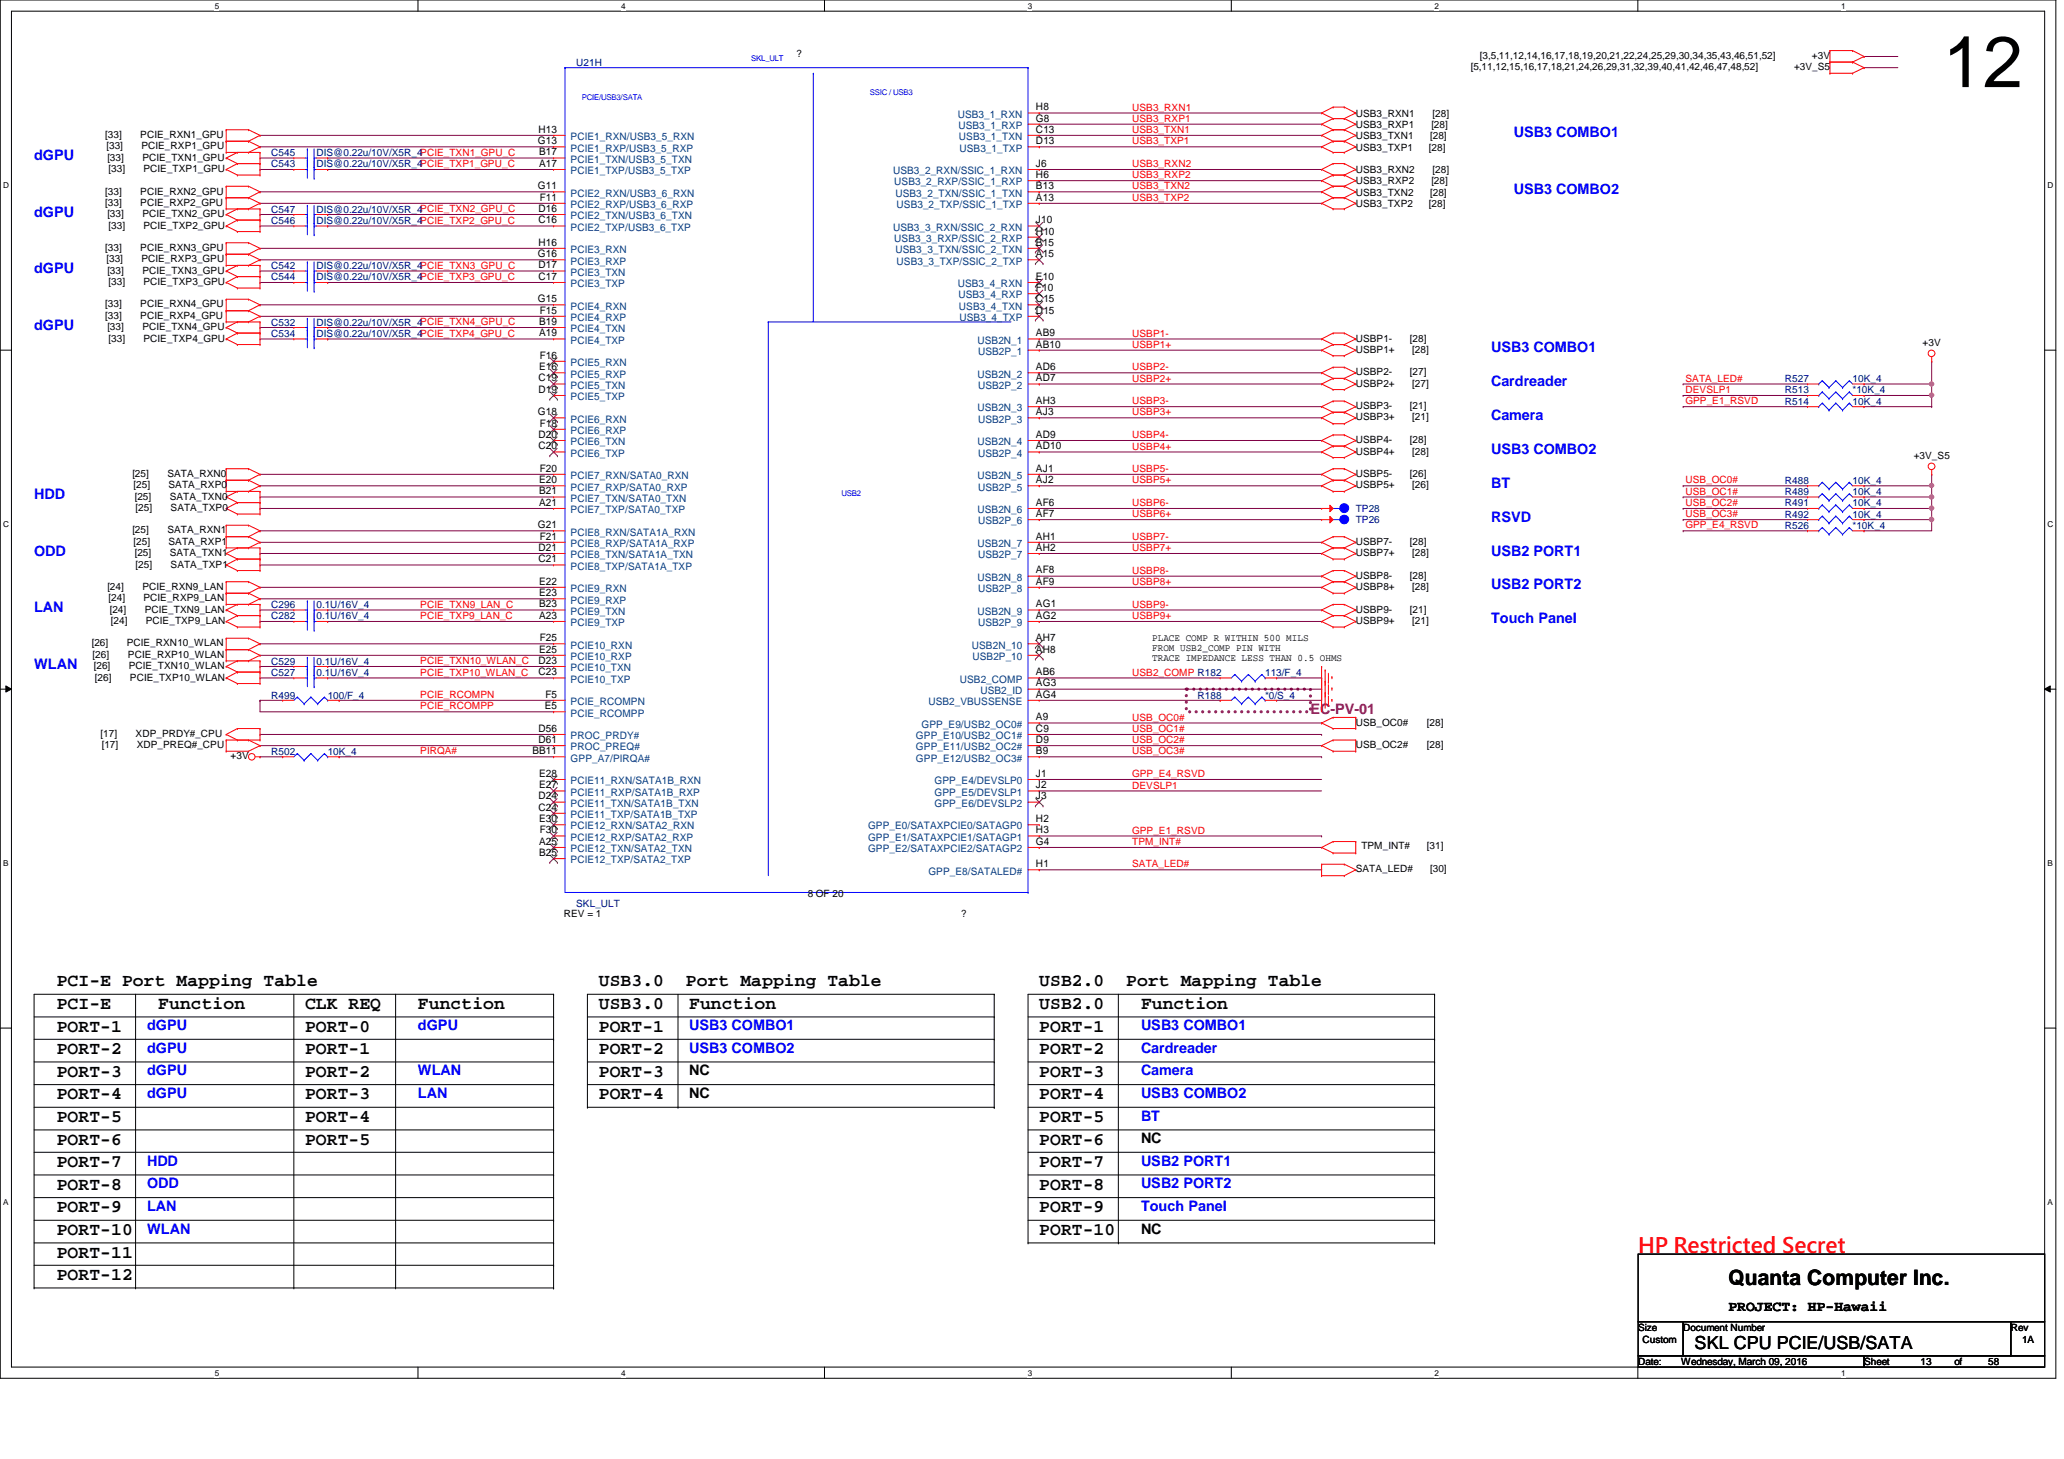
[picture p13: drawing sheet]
<svg xmlns="http://www.w3.org/2000/svg" width="297mm" height="210mm" viewBox="0 0 297 210" stroke-linecap="round" stroke-linejoin="round" font-family="sans-serif">
<defs><g id="words">
<text font-size="10.4" x="279.6" y="12.5">12</text>
<text font-size="3" fill="#f00" x="235.8" y="180.2">HP Restricted Secret</text>
<text font-size="3" x="248.7" y="184.9">Quanta Computer Inc.</text>
<g font-size="2.6">
<text x="8.2" y="141.9">PCI-E Port Mapping Table</text>
<text x="86.2" y="141.9">USB3.0</text>
<text x="98.7" y="141.9">Port Mapping Table</text>
<text x="149.6" y="141.9">USB2.0</text>
<text x="162.1" y="141.9">Port Mapping Table</text>
<text x="8.2" y="145.2">PCI-E</text>
<text x="8.2" y="148.4">PORT-1</text>
<text x="22.8" y="145.2">Function</text>
<text x="43.9" y="145.2">CLK REQ</text>
<text x="43.9" y="148.4">PORT-0</text>
<text x="60.2" y="145.2">Function</text>
<text x="86.2" y="145.2">USB3.0</text>
<text x="86.2" y="148.4">PORT-1</text>
<text x="99.2" y="145.2">Function</text>
<text x="149.6" y="145.2">USB2.0</text>
<text x="149.6" y="148.4">PORT-1</text>
<text x="164.2" y="145.2">Function</text>
<text x="8.2" y="151.6">PORT-2</text>
<text x="8.2" y="154.9">PORT-3</text>
<text x="43.9" y="151.6">PORT-1</text>
<text x="43.9" y="154.9">PORT-2</text>
<text x="86.2" y="151.6">PORT-2</text>
<text x="86.2" y="154.9">PORT-3</text>
<text x="149.6" y="151.6">PORT-2</text>
<text x="149.6" y="154.9">PORT-3</text>
<text x="8.2" y="158.2">PORT-4</text>
<text x="8.2" y="161.4">PORT-5</text>
<text x="43.9" y="158.2">PORT-3</text>
<text x="43.9" y="161.4">PORT-4</text>
<text x="86.2" y="158.2">PORT-4</text>
<text x="149.6" y="158.2">PORT-4</text>
<text x="149.6" y="161.4">PORT-5</text>
<text x="8.2" y="164.7">PORT-6</text>
<text x="8.2" y="167.9">PORT-7</text>
<text x="43.9" y="164.7">PORT-5</text>
<text x="149.6" y="164.7">PORT-6</text>
<text x="149.6" y="167.9">PORT-7</text>
<text x="8.2" y="171.2">PORT-8</text>
<text x="149.6" y="171.2">PORT-8</text>
<text x="8.2" y="174.4">PORT-9</text>
<text x="8.2" y="177.7">PORT-10</text>
<text x="149.6" y="174.4">PORT-9</text>
<text x="149.6" y="177.7">PORT-10</text>
<text x="8.2" y="180.9">PORT-11</text>
<text x="8.2" y="184.1">PORT-12</text>
<text x="243.9" y="194.1">SKL CPU PCIE/USB/SATA</text>
</g>
<g font-size="2.1" fill="#00f">
<text x="4.9" y="23">dGPU</text>
<text x="217.8" y="19.8">USB3 COMBO1</text>
<text x="217.8" y="27.9">USB3 COMBO2</text>
<text x="4.9" y="31.2">dGPU</text>
<text x="4.9" y="39.3">dGPU</text>
<text x="4.9" y="47.4">dGPU</text>
<text x="214.6" y="50.7">USB3 COMBO1</text>
<text x="214.6" y="55.5">Cardreader</text>
<text x="214.6" y="60.4">Camera</text>
<text x="214.6" y="65.3">USB3 COMBO2</text>
<text x="4.9" y="71.8">HDD</text>
<text x="214.6" y="70.1">BT</text>
<text x="214.6" y="75.1">RSVD</text>
<text x="4.9" y="79.9">ODD</text>
<text x="214.6" y="79.9">USB2 PORT1</text>
<text x="4.9" y="88.1">LAN</text>
<text x="214.6" y="89.7">Touch Panel</text>
<text x="214.6" y="84.8">USB2 PORT2</text>
<text x="4.9" y="96.2">WLAN</text>
<text x="21.2" y="148.2">dGPU</text>
<text x="60.2" y="148.2">dGPU</text>
<text x="99.2" y="148.2">USB3 COMBO1</text>
<text x="164.2" y="148.2">USB3 COMBO1</text>
<text x="21.2" y="151.4">dGPU</text>
<text x="21.2" y="154.7">dGPU</text>
<text x="60.2" y="154.7">WLAN</text>
<text x="99.2" y="151.4">USB3 COMBO2</text>
<text x="164.2" y="154.7">Camera</text>
<text x="164.2" y="151.4">Cardreader</text>
<text x="21.2" y="157.9">dGPU</text>
<text x="60.2" y="157.9">LAN</text>
<text x="164.2" y="157.9">USB3 COMBO2</text>
<text x="164.2" y="161.2">BT</text>
<text x="21.2" y="167.7">HDD</text>
<text x="164.2" y="167.7">USB2 PORT1</text>
<text x="21.2" y="170.9">ODD</text>
<text x="164.2" y="170.9">USB2 PORT2</text>
<text x="21.2" y="174.2">LAN</text>
<text x="21.2" y="177.5">WLAN</text>
<text x="164.2" y="174.2">Touch Panel</text>
</g>
<text font-size="2.1" fill="#800080" x="188.6" y="102.7">EC-PV-01</text>
<g font-size="2.1">
<text x="99.2" y="154.7">NC</text>
<text x="99.2" y="157.9">NC</text>
<text x="164.2" y="164.5">NC</text>
<text x="164.2" y="177.5">NC</text>
<text x="248.7" y="188.6">PROJECT: HP-Hawaii</text>
</g>
<g font-size="1.5" fill="#004080">
<text x="137.8" y="16.9">USB3_1_RXN</text>
<text x="82.1" y="20.2">PCIE1_RXN/USB3_5_RXN</text>
<text x="82.1" y="21.8">PCIE1_RXP/USB3_5_RXP</text>
<text x="82.1" y="23.4">PCIE1_TXN/USB3_5_TXN</text>
<text x="137.9" y="18.5">USB3_1_RXP</text>
<text x="138" y="20.2">USB3_1_TXN</text>
<text x="138.1" y="21.8">USB3_1_TXP</text>
<text x="82.1" y="25.1">PCIE1_TXP/USB3_5_TXP</text>
<text x="82.1" y="28.3">PCIE2_RXN/USB3_6_RXN</text>
<text x="82.1" y="29.9">PCIE2_RXP/USB3_6_RXP</text>
<text x="128.5" y="25.1">USB3_2_RXN/SSIC_1_RXN</text>
<text x="128.7" y="26.7">USB3_2_RXP/SSIC_1_RXP</text>
<text x="128.9" y="28.3">USB3_2_TXN/SSIC_1_TXN</text>
<text x="129" y="29.9">USB3_2_TXP/SSIC_1_TXP</text>
<text x="82.1" y="31.5">PCIE2_TXN/USB3_6_TXN</text>
<text x="82.1" y="33.2">PCIE2_TXP/USB3_6_TXP</text>
<text x="128.5" y="33.2">USB3_3_RXN/SSIC_2_RXN</text>
<text x="128.7" y="34.8">USB3_3_RXP/SSIC_2_RXP</text>
<text x="82.1" y="36.4">PCIE3_RXN</text>
<text x="82.1" y="38.1">PCIE3_RXP</text>
<text x="82.1" y="39.7">PCIE3_TXN</text>
<text x="82.1" y="41.3">PCIE3_TXP</text>
<text x="128.9" y="36.4">USB3_3_TXN/SSIC_2_TXN</text>
<text x="129" y="38.1">USB3_3_TXP/SSIC_2_TXP</text>
<text x="137.8" y="41.3">USB3_4_RXN</text>
<text x="82.1" y="44.5">PCIE4_RXN</text>
<text x="82.1" y="46.2">PCIE4_RXP</text>
<text x="82.1" y="47.8">PCIE4_TXN</text>
<text x="137.9" y="42.9">USB3_4_RXP</text>
<text x="138" y="44.5">USB3_4_TXN</text>
<text x="138.1" y="46.2">USB3_4_TXP</text>
<text x="82.1" y="49.4">PCIE4_TXP</text>
<text x="82.1" y="52.7">PCIE5_RXN</text>
<text x="140.7" y="49.4">USB2N_1</text>
<text x="140.8" y="51.1">USB2P_1</text>
<text x="82.1" y="54.3">PCIE5_RXP</text>
<text x="82.1" y="55.9">PCIE5_TXN</text>
<text x="82.1" y="57.6">PCIE5_TXP</text>
<text x="140.7" y="54.3">USB2N_2</text>
<text x="140.7" y="59.2">USB2N_3</text>
<text x="140.8" y="55.9">USB2P_2</text>
<text x="82.1" y="60.8">PCIE6_RXN</text>
<text x="82.1" y="62.4">PCIE6_RXP</text>
<text x="82.1" y="64.1">PCIE6_TXN</text>
<text x="82.1" y="65.7">PCIE6_TXP</text>
<text x="140.7" y="64.1">USB2N_4</text>
<text x="140.8" y="60.8">USB2P_3</text>
<text x="140.8" y="65.7">USB2P_4</text>
<text x="82.1" y="68.9">PCIE7_RXN/SATA0_RXN</text>
<text x="82.1" y="70.6">PCIE7_RXP/SATA0_RXP</text>
<text x="140.7" y="68.9">USB2N_5</text>
<text x="140.8" y="70.6">USB2P_5</text>
<text x="82.1" y="72.2">PCIE7_TXN/SATA0_TXN</text>
<text x="82.1" y="73.8">PCIE7_TXP/SATA0_TXP</text>
<text x="82.1" y="77">PCIE8_RXN/SATA1A_RXN</text>
<text x="140.7" y="73.8">USB2N_6</text>
<text x="140.8" y="75.4">USB2P_6</text>
<text x="82.1" y="78.7">PCIE8_RXP/SATA1A_RXP</text>
<text x="82.1" y="80.3">PCIE8_TXN/SATA1A_TXN</text>
<text x="82.1" y="82">PCIE8_TXP/SATA1A_TXP</text>
<text x="140.7" y="78.7">USB2N_7</text>
<text x="140.7" y="83.6">USB2N_8</text>
<text x="140.8" y="80.3">USB2P_7</text>
<text x="82.1" y="85.2">PCIE9_RXN</text>
<text x="82.1" y="86.8">PCIE9_RXP</text>
<text x="82.1" y="88.4">PCIE9_TXN</text>
<text x="140.7" y="88.4">USB2N_9</text>
<text x="140.8" y="85.2">USB2P_8</text>
<text x="82.1" y="90.1">PCIE9_TXP</text>
<text x="82.1" y="93.3">PCIE10_RXN</text>
<text x="82.1" y="95">PCIE10_RXP</text>
<text x="139.9" y="93.3">USB2N_10</text>
<text x="140" y="95">USB2P_10</text>
<text x="140.8" y="90.1">USB2P_9</text>
<text x="82.1" y="96.6">PCIE10_TXN</text>
<text x="82.1" y="98.2">PCIE10_TXP</text>
<text x="82.1" y="101.4">PCIE_RCOMPN</text>
<text x="133.6" y="101.4">USB2_VBUSSENSE</text>
<text x="138.1" y="98.2">USB2_COMP</text>
<text x="141.1" y="99.8">USB2_ID</text>
<text x="82.1" y="103.1">PCIE_RCOMPP</text>
<text x="82.1" y="106.3">PROC_PRDY#</text>
<text x="82.1" y="107.9">PROC_PREQ#</text>
<text x="131.8" y="106.3">GPP_E10/USB2_OC1#</text>
<text x="131.8" y="107.9">GPP_E11/USB2_OC2#</text>
<text x="132.6" y="104.7">GPP_E9/USB2_OC0#</text>
<text x="82.1" y="109.6">GPP_A7/PIRQA#</text>
<text x="82.1" y="112.8">PCIE11_RXN/SATA1B_RXN</text>
<text x="131.8" y="109.6">GPP_E12/USB2_OC3#</text>
<text x="134.5" y="112.8">GPP_E4/DEVSLP0</text>
<text x="82.1" y="114.5">PCIE11_RXP/SATA1B_RXP</text>
<text x="82.1" y="116.1">PCIE11_TXN/SATA1B_TXN</text>
<text x="82.1" y="117.7">PCIE11_TXP/SATA1B_TXP</text>
<text x="82.1" y="119.3">PCIE12_RXN/SATA2_RXN</text>
<text x="124.9" y="119.3">GPP_E0/SATAXPCIE0/SATAGP0</text>
<text x="134.5" y="114.5">GPP_E5/DEVSLP1</text>
<text x="134.5" y="116.1">GPP_E6/DEVSLP2</text>
<text x="82.1" y="120.9">PCIE12_RXP/SATA2_RXP</text>
<text x="82.1" y="122.6">PCIE12_TXN/SATA2_TXN</text>
<text x="82.1" y="124.2">PCIE12_TXP/SATA2_TXP</text>
<text x="124.9" y="120.9">GPP_E1/SATAXPCIE1/SATAGP1</text>
<text x="124.9" y="122.6">GPP_E2/SATAXPCIE2/SATAGP2</text>
<text x="133.6" y="125.8">GPP_E8/SATALED#</text>
</g>
<g font-size="1.5">
<text x="149.1" y="15.9">H8</text>
<text x="149.1" y="17.5">G8</text>
<text x="77.4" y="20.7">G13</text>
<text x="77.5" y="19.1">H13</text>
<text x="77.6" y="22.4">B17</text>
<text x="149.1" y="19.1">C13</text>
<text x="149.1" y="20.7">D13</text>
<text x="77.4" y="27.2">G11</text>
<text x="77.6" y="24">A17</text>
<text x="77.7" y="28.9">F11</text>
<text x="149.1" y="24">J6</text>
<text x="149.1" y="25.6">H6</text>
<text x="149.1" y="27.2">B13</text>
<text x="149.1" y="28.9">A13</text>
<text x="77.5" y="30.5">D16</text>
<text x="77.5" y="32.1">C16</text>
<text x="77.5" y="35.3">H16</text>
<text x="149.1" y="32.1">J10</text>
<text x="149.1" y="33.7">H10</text>
<text x="149.1" y="35.3">B15</text>
<text x="77.4" y="37">G16</text>
<text x="77.5" y="38.6">D17</text>
<text x="77.5" y="40.3">C17</text>
<text x="149.1" y="37">A15</text>
<text x="149.1" y="40.3">E10</text>
<text x="149.1" y="41.9">F10</text>
<text x="77.4" y="43.5">G15</text>
<text x="77.6" y="46.7">B19</text>
<text x="77.7" y="45.1">F15</text>
<text x="149.1" y="43.5">C15</text>
<text x="149.1" y="45.1">D15</text>
<text x="77.6" y="48.4">A19</text>
<text x="77.6" y="53.3">E16</text>
<text x="77.7" y="51.6">F16</text>
<text x="149.1" y="48.4">AB9</text>
<text x="149.1" y="50">AB10</text>
<text x="149.1" y="53.3">AD6</text>
<text x="77.4" y="59.7">G18</text>
<text x="77.5" y="54.9">C19</text>
<text x="77.5" y="56.5">D19</text>
<text x="149.1" y="54.9">AD7</text>
<text x="149.1" y="58.1">AH3</text>
<text x="149.1" y="59.7">AJ3</text>
<text x="77.5" y="63">D20</text>
<text x="77.5" y="64.6">C20</text>
<text x="77.7" y="61.4">F18</text>
<text x="149.1" y="63">AD9</text>
<text x="149.1" y="64.6">AD10</text>
<text x="77.6" y="69.5">E20</text>
<text x="77.6" y="71.1">B21</text>
<text x="77.7" y="67.9">F20</text>
<text x="149.1" y="67.9">AJ1</text>
<text x="149.1" y="69.5">AJ2</text>
<text x="77.4" y="76">G21</text>
<text x="77.6" y="72.8">A21</text>
<text x="77.7" y="77.6">F21</text>
<text x="149.1" y="72.8">AF6</text>
<text x="149.1" y="74.4">AF7</text>
<text x="149.1" y="77.6">AH1</text>
<text x="77.5" y="79.2">D21</text>
<text x="77.5" y="80.9">C21</text>
<text x="149.1" y="79.2">AH2</text>
<text x="149.1" y="82.5">AF8</text>
<text x="77.6" y="84.1">E22</text>
<text x="77.6" y="85.8">E23</text>
<text x="77.6" y="87.4">B23</text>
<text x="77.6" y="89">A23</text>
<text x="149.1" y="84.1">AF9</text>
<text x="149.1" y="87.4">AG1</text>
<text x="149.1" y="89">AG2</text>
<text x="77.5" y="95.5">D23</text>
<text x="77.6" y="93.9">E25</text>
<text x="77.7" y="92.2">F25</text>
<text x="149.1" y="92.2">AH7</text>
<text x="149.1" y="93.9">AH8</text>
<text x="77.5" y="97.2">C23</text>
<text x="78.5" y="100.4">F5</text>
<text x="149.1" y="97.2">AB6</text>
<text x="149.1" y="98.8">AG3</text>
<text x="149.1" y="100.4">AG4</text>
<text x="77.5" y="105.3">D56</text>
<text x="77.5" y="106.9">D61</text>
<text x="78.4" y="102">E5</text>
<text x="149.1" y="103.6">A9</text>
<text x="149.1" y="105.3">C9</text>
<text x="149.1" y="106.9">D9</text>
<text x="76.6" y="108.5">BB11</text>
<text x="77.6" y="111.8">E28</text>
<text x="77.6" y="113.4">E27</text>
<text x="149.1" y="108.5">B9</text>
<text x="149.1" y="111.8">J1</text>
<text x="149.1" y="113.4">J2</text>
<text x="77.5" y="115">D24</text>
<text x="77.5" y="116.6">C24</text>
<text x="77.6" y="118.3">E30</text>
<text x="77.7" y="119.9">F30</text>
<text x="149.1" y="115">J3</text>
<text x="149.1" y="118.3">H2</text>
<text x="149.1" y="119.9">H3</text>
<text x="77.6" y="121.5">A25</text>
<text x="77.6" y="123.1">B25</text>
<text x="149.1" y="121.5">G4</text>
<text x="149.1" y="124.8">H1</text>
</g>
<g font-size="1.4" fill="#000080">
<text x="82.9" y="9.5">U21H</text>
<text x="39" y="22.5">C545</text>
<text x="45.5" y="22.5">DIS@0.22u/10V/X5R_4PCIE_TXN1_GPU_C</text>
<text x="39" y="24.1">C543</text>
<text x="45.5" y="24.1">DIS@0.22u/10V/X5R_4PCIE_TXP1_GPU_C</text>
<text x="39" y="32.2">C546</text>
<text x="39" y="30.6">C547</text>
<text x="45.5" y="32.2">DIS@0.22u/10V/X5R_4PCIE_TXP2_GPU_C</text>
<text x="45.5" y="30.6">DIS@0.22u/10V/X5R_4PCIE_TXN2_GPU_C</text>
<text x="39" y="40.3">C544</text>
<text x="39" y="38.7">C542</text>
<text x="45.5" y="40.3">DIS@0.22u/10V/X5R_4PCIE_TXP3_GPU_C</text>
<text x="45.5" y="38.7">DIS@0.22u/10V/X5R_4PCIE_TXN3_GPU_C</text>
<text x="39" y="46.9">C532</text>
<text x="45.5" y="46.9">DIS@0.22u/10V/X5R_4PCIE_TXN4_GPU_C</text>
<text x="39" y="48.5">C534</text>
<text x="45.5" y="48.5">DIS@0.22u/10V/X5R_4PCIE_TXP4_GPU_C</text>
<text x="256.9" y="58.3">R514</text>
<text x="256.9" y="56.6">R513</text>
<text x="256.9" y="55">R527</text>
<text x="266.6" y="58.3">10K_4</text>
<text x="266.6" y="56.6">*10K_4</text>
<text x="266.6" y="55">10K_4</text>
<text x="256.9" y="71.2">R489</text>
<text x="256.9" y="69.6">R488</text>
<text x="266.6" y="71.2">10K_4</text>
<text x="266.6" y="69.6">10K_4</text>
<text x="195.1" y="73.7">TP28</text>
<text x="195.1" y="75.3">TP26</text>
<text x="256.9" y="72.9">R491</text>
<text x="256.9" y="76.1">R526</text>
<text x="256.9" y="74.5">R492</text>
<text x="266.6" y="72.9">10K_4</text>
<text x="266.6" y="76.1">*10K_4</text>
<text x="266.6" y="74.5">10K_4</text>
<text x="39" y="87.5">C296</text>
<text x="39" y="89.1">C282</text>
<text x="45.5" y="87.5">0.1U/16V_4</text>
<text x="45.5" y="89.1">0.1U/16V_4</text>
<text x="39" y="95.6">C529</text>
<text x="45.5" y="95.6">0.1U/16V_4</text>
<text x="39" y="100.5">R499</text>
<text x="39" y="97.2">C527</text>
<text x="45.5" y="97.2">0.1U/16V_4</text>
<text x="47.2" y="100.5">100/F_4</text>
<text x="172.3" y="100.5">R188</text>
<text x="182.1" y="100.5">*0/S_4</text>
<text x="182.1" y="97.2">113/F_4</text>
<text x="39" y="108.6">R502</text>
<text x="47.2" y="108.6">10K_4</text>
<text x="82.9" y="130.6">SKL_ULT</text>
</g>
<g font-size="1.4">
<text x="114.6" y="8.2">?</text>
<text x="211.7" y="10.1">[5,11,12,15,16,17,18,21,24,26,29,31,32,39,40,41,42,46,47,48,52]</text>
<text x="213" y="8.5">[3,5,11,12,14,16,17,18,19,20,21,22,24,25,29,30,34,35,43,46,51,52]</text>
<text x="258.2" y="10.1">+3V_S5</text>
<text x="260.8" y="8.5">+3V</text>
<text x="195.1" y="16.8">USB3_RXN1</text>
<text x="206.2" y="16.8">[28]</text>
<text x="15.2" y="19.9">[33]</text>
<text x="15.3" y="21.5">[33]</text>
<text x="15.4" y="23.1">[33]</text>
<text x="20.2" y="19.9">PCIE_RXN1_GPU</text>
<text x="20.4" y="21.5">PCIE_RXP1_GPU</text>
<text x="20.5" y="23.1">PCIE_TXN1_GPU</text>
<text x="195.1" y="18.4">USB3_RXP1</text>
<text x="195.1" y="20">USB3_TXN1</text>
<text x="195.1" y="21.7">USB3_TXP1</text>
<text x="205.7" y="21.7">[28]</text>
<text x="205.8" y="20">[28]</text>
<text x="206" y="18.4">[28]</text>
<text x="15.2" y="28">[33]</text>
<text x="15.2" y="29.6">[33]</text>
<text x="15.6" y="24.8">[33]</text>
<text x="20.2" y="28">PCIE_RXN2_GPU</text>
<text x="20.2" y="29.6">PCIE_RXP2_GPU</text>
<text x="20.7" y="24.8">PCIE_TXP1_GPU</text>
<text x="195.1" y="24.9">USB3_RXN2</text>
<text x="195.1" y="28.2">USB3_TXN2</text>
<text x="195.1" y="26.5">USB3_RXP2</text>
<text x="195.1" y="29.8">USB3_TXP2</text>
<text x="205.7" y="29.8">[28]</text>
<text x="205.8" y="28.2">[28]</text>
<text x="206" y="26.5">[28]</text>
<text x="206.2" y="24.9">[28]</text>
<text x="15.4" y="31.2">[33]</text>
<text x="15.6" y="32.9">[33]</text>
<text x="20.5" y="31.2">PCIE_TXN2_GPU</text>
<text x="20.7" y="32.9">PCIE_TXP2_GPU</text>
<text x="15.2" y="36.1">[33]</text>
<text x="15.3" y="37.8">[33]</text>
<text x="15.4" y="39.4">[33]</text>
<text x="15.6" y="41">[33]</text>
<text x="20.2" y="36.1">PCIE_RXN3_GPU</text>
<text x="20.4" y="37.8">PCIE_RXP3_GPU</text>
<text x="20.5" y="39.4">PCIE_TXN3_GPU</text>
<text x="20.7" y="41">PCIE_TXP3_GPU</text>
<text x="15.2" y="44.2">[33]</text>
<text x="15.2" y="45.9">[33]</text>
<text x="15.4" y="47.5">[33]</text>
<text x="20.2" y="44.2">PCIE_RXN4_GPU</text>
<text x="20.2" y="45.9">PCIE_RXP4_GPU</text>
<text x="20.5" y="47.5">PCIE_TXN4_GPU</text>
<text x="15.6" y="49.1">[33]</text>
<text x="20.7" y="49.1">PCIE_TXP4_GPU</text>
<text x="195.1" y="49.1">USBP1-</text>
<text x="195.1" y="50.8">USBP1+</text>
<text x="202.9" y="49.1">[28]</text>
<text x="203.2" y="50.8">[28]</text>
<text x="276.7" y="49.8">+3V</text>
<text x="195.1" y="58.9">USBP3-</text>
<text x="195.1" y="54">USBP2-</text>
<text x="195.1" y="55.6">USBP2+</text>
<text x="202.9" y="58.9">[21]</text>
<text x="202.9" y="54">[27]</text>
<text x="203.2" y="55.6">[27]</text>
<text x="195.1" y="60.5">USBP3+</text>
<text x="195.1" y="63.8">USBP4-</text>
<text x="195.1" y="65.4">USBP4+</text>
<text x="202.9" y="63.8">[28]</text>
<text x="203.2" y="60.5">[21]</text>
<text x="203.2" y="65.4">[28]</text>
<text x="19" y="68.6">[25]</text>
<text x="19.2" y="70.3">[25]</text>
<text x="19.4" y="71.9">[25]</text>
<text x="24.1" y="68.6">SATA_RXN0</text>
<text x="24.3" y="70.3">SATA_RXP0</text>
<text x="24.4" y="71.9">SATA_TXN0</text>
<text x="195.1" y="68.6">USBP5-</text>
<text x="195.1" y="70.3">USBP5+</text>
<text x="202.9" y="68.6">[26]</text>
<text x="203.2" y="70.3">[26]</text>
<text x="275.4" y="66">+3V_S5</text>
<text x="19" y="76.8">[25]</text>
<text x="19.5" y="73.5">[25]</text>
<text x="24.1" y="76.8">SATA_RXN1</text>
<text x="24.6" y="73.5">SATA_TXP0</text>
<text x="19.2" y="78.4">[25]</text>
<text x="19.4" y="80">[25]</text>
<text x="19.5" y="81.7">[25]</text>
<text x="24.3" y="78.4">SATA_RXP1</text>
<text x="24.4" y="80">SATA_TXN1</text>
<text x="24.6" y="81.7">SATA_TXP1</text>
<text x="195.1" y="83.3">USBP8-</text>
<text x="195.1" y="80">USBP7+</text>
<text x="195.1" y="78.4">USBP7-</text>
<text x="202.9" y="83.3">[28]</text>
<text x="202.9" y="78.4">[28]</text>
<text x="203.2" y="80">[28]</text>
<text x="15.4" y="84.9">[24]</text>
<text x="15.6" y="86.5">[24]</text>
<text x="15.8" y="88.1">[24]</text>
<text x="16" y="89.8">[24]</text>
<text x="20.5" y="84.9">PCIE_RXN9_LAN</text>
<text x="20.7" y="86.5">PCIE_RXP9_LAN</text>
<text x="20.8" y="88.1">PCIE_TXN9_LAN</text>
<text x="21" y="89.8">PCIE_TXP9_LAN</text>
<text x="195.1" y="84.9">USBP8+</text>
<text x="195.1" y="89.8">USBP9+</text>
<text x="195.1" y="88.1">USBP9-</text>
<text x="202.9" y="88.1">[21]</text>
<text x="203.2" y="84.9">[28]</text>
<text x="203.2" y="89.8">[21]</text>
<text x="13.2" y="93">[26]</text>
<text x="13.3" y="94.7">[26]</text>
<text x="18.2" y="93">PCIE_RXN10_WLAN</text>
<text x="18.4" y="94.7">PCIE_RXP10_WLAN</text>
<text x="165.8" y="92.2">PLACE COMP R WITHIN 500 MILS</text>
<text x="165.8" y="93.6">FROM USB2_COMP PIN WITH</text>
<text x="165.8" y="95.1">TRACE IMPEDANCE LESS THAN 0.5 OHMS</text>
<text x="13.5" y="96.3">[26]</text>
<text x="13.7" y="97.9">[26]</text>
<text x="18.5" y="96.3">PCIE_TXN10_WLAN</text>
<text x="18.7" y="97.9">PCIE_TXP10_WLAN</text>
<text x="14.5" y="106">[17]</text>
<text x="14.6" y="107.7">[17]</text>
<text x="19.5" y="106">XDP_PRDY#_CPU</text>
<text x="19.7" y="107.7">XDP_PREQ#_CPU</text>
<text x="195.1" y="107.7">USB_OC2#</text>
<text x="195.1" y="104.4">USB_OC0#</text>
<text x="205.4" y="107.7">[28]</text>
<text x="205.4" y="104.4">[28]</text>
<text x="33.2" y="109.3">+3V</text>
<text x="195.1" y="125.5">SATA_LED#</text>
<text x="195.9" y="122.1">TPM_INT#</text>
<text x="205.4" y="122.1">[31]</text>
<text x="205.8" y="125.5">[30]</text>
<text x="81.1" y="131.9">REV = 1</text>
<text x="116.2" y="129.1">8 OF 20</text>
<text x="138.3" y="131.9">?</text>
<text x="235.8" y="191.5">Size</text>
<text x="242.2" y="191.5">Document Number</text>
<text x="289.4" y="191.5">Rev</text>
<text x="235.8" y="196.4">Date:</text>
<text x="236.4" y="193.2">Custom</text>
<text x="241.9" y="196.4">Wednesday, March 09, 2016</text>
<text x="268.3" y="196.4">Sheet</text>
<text x="276.4" y="196.4">13</text>
<text x="281.3" y="196.4">of</text>
<text x="286.1" y="196.4">58</text>
<text x="291" y="193.2">1A</text>
</g>
<g font-size="1.4" fill="#f00">
<text x="162.9" y="15.9">USB3_RXN1</text>
<text x="162.9" y="17.5">USB3_RXP1</text>
<text x="162.9" y="19.1">USB3_TXN1</text>
<text x="162.9" y="20.8">USB3_TXP1</text>
<text x="162.9" y="25.7">USB3_RXP2</text>
<text x="162.9" y="24">USB3_RXN2</text>
<text x="162.9" y="28.9">USB3_TXP2</text>
<text x="162.9" y="27.3">USB3_TXN2</text>
<text x="162.9" y="48.4">USBP1-</text>
<text x="162.9" y="50">USBP1+</text>
<text x="162.9" y="53.3">USBP2-</text>
<text x="162.9" y="58.2">USBP3-</text>
<text x="162.9" y="59.8">USBP3+</text>
<text x="162.9" y="54.9">USBP2+</text>
<text x="242.6" y="54.9">SATA_LED#</text>
<text x="242.6" y="56.6">DEVSLP1</text>
<text x="242.6" y="58.2">GPP_E1_RSVD</text>
<text x="162.9" y="63">USBP4-</text>
<text x="162.9" y="64.7">USBP4+</text>
<text x="162.9" y="67.9">USBP5-</text>
<text x="162.9" y="69.6">USBP5+</text>
<text x="242.6" y="69.6">USB_OC0#</text>
<text x="242.6" y="71.2">USB_OC1#</text>
<text x="162.9" y="77.7">USBP7-</text>
<text x="162.9" y="72.8">USBP6-</text>
<text x="162.9" y="74.4">USBP6+</text>
<text x="242.6" y="72.8">USB_OC2#</text>
<text x="242.6" y="74.4">USB_OC3#</text>
<text x="242.6" y="76">GPP_E4_RSVD</text>
<text x="162.9" y="79.3">USBP7+</text>
<text x="162.9" y="82.5">USBP8-</text>
<text x="60.5" y="87.4">PCIE_TXN9_LAN_C</text>
<text x="60.5" y="89.1">PCIE_TXP9_LAN_C</text>
<text x="162.9" y="84.2">USBP8+</text>
<text x="162.9" y="87.4">USBP9-</text>
<text x="162.9" y="89.1">USBP9+</text>
<text x="60.5" y="95.5">PCIE_TXN10_WLAN_C</text>
<text x="60.5" y="100.4">PCIE_RCOMPN</text>
<text x="60.5" y="97.2">PCIE_TXP10_WLAN_C</text>
<text x="162.9" y="97.2">USB2_COMP R182</text>
<text x="60.5" y="102.1">PCIE_RCOMPP</text>
<text x="162.9" y="103.7">USB_OC0#</text>
<text x="162.9" y="105.3">USB_OC1#</text>
<text x="162.9" y="106.9">USB_OC2#</text>
<text x="60.5" y="108.5">PIRQA#</text>
<text x="162.9" y="113.5">DEVSLP1</text>
<text x="162.9" y="111.8">GPP_E4_RSVD</text>
<text x="162.9" y="108.5">USB_OC3#</text>
<text x="162.9" y="119.9">GPP_E1_RSVD</text>
<text x="162.9" y="124.8">SATA_LED#</text>
<text x="162.9" y="121.6">TPM_INT#</text>
</g>
<g font-size="1.2">
<text x="30.9" y="1.2">5</text>
<text x="89.4" y="1.2">4</text>
<text x="147.9" y="1.2">3</text>
<text x="206.5" y="1.2">2</text>
<text x="265" y="1.2">1</text>
<text x=".5" y="27.1">D</text>
<text x="294.7" y="27.1">D</text>
<text x=".5" y="75.8">C</text>
<text x="294.7" y="75.8">C</text>
<text x=".5" y="124.6">B</text>
<text x="294.7" y="124.6">B</text>
<text x=".5" y="173.4">A</text>
<text x="294.7" y="173.4">A</text>
<text x="30.9" y="197.9">5</text>
<text x="89.4" y="197.9">4</text>
<text x="147.9" y="197.9">3</text>
<text x="206.5" y="197.9">2</text>
<text x="265" y="197.9">1</text>
</g>
<g font-size="1.1" fill="#00f">
<text x="108.1" y="8.8">SKL_ULT</text>
<text x="83.7" y="14.4">PCIE/USB3/SATA</text>
<text x="125.2" y="13.6">SSIC / USB3</text>
<text x="121.1" y="71.3">USB2</text>
</g>
</g></defs>
<path d="M0 0h295.9v198.3h-295.9zM1.6 1.6h292.7v195.1h-292.7z" fill="none" stroke="#000" stroke-width=".14"/>
<g fill="#fff">
<path d="M30.9 .2h.6v1.3h-.6z"/>
<path d="M30.9 196.8h.6v1.4h-.6z"/>
</g>
<path d="M60.2 0v1.6M60.2 196.7v1.6" fill="none" stroke="#000" stroke-width=".14"/>
<g fill="#fff">
<path d="M89.4 .2h.6v1.3h-.6z"/>
<path d="M89.4 196.8h.6v1.4h-.6z"/>
</g>
<path d="M118.7 0v1.6M118.7 196.7v1.6" fill="none" stroke="#000" stroke-width=".14"/>
<g fill="#fff">
<path d="M147.9 .2h.6v1.3h-.6z"/>
<path d="M147.9 196.8h.6v1.4h-.6z"/>
</g>
<path d="M177.2 0v1.6M177.2 196.7v1.6" fill="none" stroke="#000" stroke-width=".14"/>
<g fill="#fff">
<path d="M206.5 .2h.5v1.3h-.5z"/>
<path d="M206.5 196.8h.5v1.4h-.5z"/>
</g>
<path d="M235.7 0v1.6M235.7 196.7v1.6" fill="none" stroke="#000" stroke-width=".14"/>
<g fill="#fff">
<path d="M265 .2h.6v1.3h-.6z"/>
<path d="M265 196.8h.6v1.4h-.6z"/>
<path d="M.5 26h.8v1.3h-.8z"/>
<path d="M294.7 26h.8v1.3h-.8z"/>
<path d="M.5 74.8h.8v1.3h-.8z"/>
<path d="M294.7 74.8h.8v1.3h-.8z"/>
</g>
<path d="M0 50.4h1.6M294.3 50.4h1.6" fill="none" stroke="#000" stroke-width=".14"/>
<g fill="#fff">
<path d="M.5 123.5h.7v1.3h-.7z"/>
<path d="M294.7 123.5h.7v1.3h-.7z"/>
</g>
<path d="M0 99.1h1.6M.8 98.7l.8 .4-.8 .5zM294.3 99.1l.8-.4v.9zM294.3 99.1h1.6" fill="none" stroke="#000" stroke-width=".14"/>
<path d="M.8 98.7l.8 .4-.8 .5zM294.3 99.1l.8-.4v.9z" fill="#000"/>
<g fill="#fff">
<path d="M.5 172.3h.7v1.3h-.7z"/>
<path d="M294.7 172.3h.7v1.3h-.7z"/>
</g>
<g fill="none" stroke="#000" stroke-width=".14">
<path d="M0 147.9h1.6M4.9 146.3h74.8M4.9 152.8h74.8M4.9 156h74.8M4.9 159.3h74.8M4.9 149.5h74.8M19.5 143v42.3M42.3 143v42.3M56.9 143v42.3M79.7 146.3h.1M79.7 152.8h.1M79.7 156h.1"/>
<path d="M79.7 159.3h.1M79.7 149.5h.1M79.7 143h.1M79.7 143h-74.8v42.3M79.7 143v42.3M84.5 159.3h.1M84.5 146.3h58.6M84.5 152.8h58.6M84.5 156h58.6M84.5 159.3h58.6M84.5 149.5h58.6M97.6 159.3h.1"/>
<path d="M97.6 143v16.3M143.1 146.3h.1M143.1 156h.1M143.1 159.3h.1M143.1 149.5h.1M143.1 152.8h.1M143.1 143h.1M143.1 143h-58.6v16.3M143.1 143v16.3M148 146.3h58.5M148 152.8h58.5M148 156h58.5"/>
<path d="M148 159.3h58.5M148 149.5h58.5M160.9 143v35.8M206.5 146.3h.1M206.5 156h.1M206.5 159.3h.1M206.5 149.5h.1M206.5 152.8h.1M206.5 143h.1M206.5 143h-58.5v35.8M206.5 143v35.8M294.3 147.9h1.6"/>
<path d="M4.9 175.6h74.8M4.9 162.6h74.8M4.9 165.8h74.8M4.9 169h74.8M4.9 172.3h74.8M4.9 178.8h74.8M79.7 162.6h.1M79.7 165.8h.1M79.7 169h.1M79.7 172.3h.1M79.7 175.6h.1M79.7 178.8h.1"/>
<path d="M148 178.8h.1M148 175.6h58.5M148 162.6h58.5M148 165.8h58.5M148 169h58.5M148 172.3h58.5M148 178.8h58.5M160.9 178.8h.1M206.5 175.6h.1M206.5 162.6h.1M206.5 165.8h.1M206.5 169h.1"/>
<path d="M206.5 172.3h.1M206.5 178.8h.1M4.9 185.3h.1M4.9 185.3h74.8M4.9 182h74.8M19.5 185.3h.1M42.3 185.3h.1M56.9 185.3h.1M79.7 185.3h.1M79.7 182h.1"/>
</g>
<path d="M170.7 99.1h17.9v3.3h-17.9z" fill="none" stroke="#800080" stroke-width=".47" stroke-dasharray="0 .9"/>
<g fill="none" stroke="#800040" stroke-width=".14">
<path d="M242.2 55.2h.1M242.2 55.2h17.9M268.3 55.2h.1M278 52h.1M278 52v3.2h-9.7M149.6 78h.1M149.6 79.6h.1M149.6 78h40.6M149.6 79.6h40.6M242.2 69.9h.1M242.2 71.5h.1M242.2 73.2h.1"/>
<path d="M242.2 69.9h17.9M242.2 71.5h17.9M242.2 73.2h17.9M268.3 69.9h.1M268.3 71.5h.1M268.3 73.2h.1M268.3 69.9h9.7M268.3 71.5h9.7M268.3 73.2h9.7M149.6 97.5h.1M149.6 97.5h26M183.7 97.5h.1"/>
<path d="M183.7 97.5h6.5M37.4 107.3h.1M37.4 105.7h.1M37.4 105.7h42.3M37.4 107.3h42.3M48.8 100.8h.1M48.8 100.8h30.9M149.6 107.3h.1M149.6 104h40.6M149.6 105.7h40.6M149.6 107.3h40.6M190.2 104h.1"/>
<path d="M190.2 105.7h.1M149.6 125.1h.1M149.6 125.1h40.6"/>
</g>
<circle cx="278" cy="73.1" r=".31" fill="#f0f"/>
<circle cx="278" cy="73.1" r=".31" fill="none" stroke="#f0f" stroke-width=".14"/>
<path d="M242.2 74.8h.1M242.2 74.8h17.9M268.3 74.8h.1M268.3 74.8h9.7M278 68.2h.1M278 68.2v1.7" fill="none" stroke="#800040" stroke-width=".14"/>
<circle cx="278" cy="69.8" r=".31" fill="#f0f"/>
<circle cx="278" cy="69.8" r=".31" fill="none" stroke="#f0f" stroke-width=".14"/>
<path d="M278 69.9h.1M278 69.9v1.6" fill="none" stroke="#800040" stroke-width=".14"/>
<circle cx="278" cy="71.5" r=".31" fill="#f0f"/>
<circle cx="278" cy="71.5" r=".31" fill="none" stroke="#f0f" stroke-width=".14"/>
<g fill="none" stroke="#800040" stroke-width=".14">
<path d="M278 55.2h.1M278 55.2v1.7M149.6 73.2h.1M149.6 74.8h.1M149.6 73.2h40.6M149.6 74.8h40.6M278 71.5h.1M278 73.2h.1M278 71.5v3.3M37.4 108.9h.1M37.4 108.9h3.3M48.8 108.9h.1"/>
<path d="M48.8 108.9h30.9"/>
</g>
<circle cx="278" cy="56.8" r=".31" fill="#f0f"/>
<circle cx="278" cy="56.8" r=".31" fill="none" stroke="#f0f" stroke-width=".14"/>
<circle cx="278" cy="55.2" r=".31" fill="#f0f"/>
<circle cx="278" cy="55.2" r=".31" fill="none" stroke="#f0f" stroke-width=".14"/>
<path d="M242.2 76.4h.1M242.2 76.4h17.9M268.3 76.4h.1M278 74.8h.1M278 74.8v1.6h-9.7" fill="none" stroke="#800040" stroke-width=".14"/>
<circle cx="278" cy="74.7" r=".32" fill="#f0f"/>
<circle cx="278" cy="74.7" r=".32" fill="none" stroke="#f0f" stroke-width=".14"/>
<g fill="none" stroke="#800040" stroke-width=".14">
<path d="M37.4 19.5h.1M37.4 19.5h42.3M149.6 16.3h.1M149.6 17.9h.1M149.6 19.5h.1M149.6 16.3h40.6M149.6 17.9h40.6M149.6 19.5h40.6M268.3 8.1h.1M268.3 9.7h.1M268.3 8.1h4.8M268.3 9.7h4.8"/>
<path d="M37.4 21.1h.1M37.4 22.7h.1M37.4 24.4h.1M37.4 29.3h.1M37.4 27.6h.1M37.4 30.9h.1M37.4 32.5h.1M37.4 35.7h.1M37.4 37.4h.1M37.4 39h.1M37.4 21.1h42.3M37.4 24.4h4.9"/>
<path d="M37.4 29.3h42.3M37.4 27.6h42.3M37.4 22.7h4.9M37.4 30.9h4.9M37.4 32.5h4.9M37.4 35.7h42.3M37.4 37.4h42.3M37.4 39h4.9M47.2 22.7h.1M47.2 24.4h.1M47.2 32.5h.1M47.2 30.9h.1"/>
<path d="M47.2 39h.1M47.2 24.4h32.5M47.2 22.7h32.5M47.2 30.9h32.5M47.2 32.5h32.5M47.2 39h32.5M149.6 21.1h.1M149.6 26h.1M149.6 24.4h.1M149.6 29.3h.1M149.6 27.6h.1M149.6 21.1h40.6"/>
<path d="M149.6 26h40.6M149.6 24.4h40.6M149.6 29.3h40.6M149.6 27.6h40.6M37.4 40.6h.1M37.4 45.5h.1M37.4 43.9h.1M37.4 47.1h.1M37.4 48.8h.1M37.4 48.8h4.9M37.4 40.6h4.9M37.4 45.5h42.3"/>
<path d="M37.4 43.9h42.3M37.4 47.1h4.9M47.2 40.6h.1M47.2 48.8h.1M47.2 47.1h.1M47.2 48.8h32.5M47.2 40.6h32.5M47.2 47.1h32.5M149.6 48.8h.1M149.6 50.4h.1M149.6 58.5h.1M149.6 53.6h.1"/>
<path d="M149.6 55.2h.1M149.6 48.8h40.6M149.6 50.4h40.6M149.6 58.5h40.6M149.6 53.6h40.6M149.6 55.2h40.6M242.2 56.9h.1M242.2 58.5h.1M242.2 56.9h17.9M242.2 58.5h17.9M268.3 56.9h.1M268.3 58.5h.1"/>
<path d="M268.3 56.9h9.7v1.6M268.3 58.5h9.7M278 58.5h.1M37.4 71.5h.1M37.4 69.9h.1M37.4 68.2h.1M37.4 73.2h.1M37.4 76.4h.1M37.4 78h.1M37.4 79.6h.1M37.4 68.2h42.3M37.4 69.9h42.3"/>
<path d="M37.4 71.5h42.3M37.4 73.2h42.3M37.4 76.4h42.3M37.4 78h42.3M37.4 79.6h42.3M149.6 68.2h.1M149.6 69.9h.1M149.6 63.4h.1M149.6 65h.1M149.6 60.1h.1M149.6 68.2h40.6M149.6 69.9h40.6"/>
<path d="M149.6 63.4h40.6M149.6 65h40.6M149.6 60.1h40.6M37.4 84.5h.1M37.4 86.1h.1M37.4 87.8h.1M37.4 89.4h.1M37.4 92.6h.1M37.4 94.3h.1M37.4 95.9h.1M37.4 97.5h.1M37.4 81.3h.1"/>
<path d="M37.4 84.5h42.3M37.4 86.1h42.3M37.4 87.8h4.9M37.4 89.4h4.9M37.4 92.6h42.3M37.4 94.3h42.3M37.4 95.9h4.9M37.4 97.5h4.9M37.4 81.3h42.3M47.2 87.8h.1M47.2 89.4h.1M47.2 95.9h.1"/>
<path d="M47.2 97.5h.1M47.2 87.8h32.5M47.2 89.4h32.5M47.2 95.9h32.5M47.2 97.5h32.5M149.6 82.9h.1M149.6 84.5h.1M149.6 99.1h.1M149.6 87.8h.1M149.6 89.4h.1M149.6 82.9h40.6M149.6 84.5h40.6"/>
<path d="M149.6 87.8h40.6M149.6 89.4h40.6M149.6 99.1h40.6M37.4 100.8h.1M37.4 100.8v1.6h42.3M37.4 100.8h3.3M79.7 102.4h.1M149.6 113.8h.1M149.6 112.1h.1M149.6 113.8h40.6M149.6 100.8h26M149.6 112.1h40.6"/>
<path d="M149.6 108.9h40.6M175.6 100.8h.1M183.7 100.8h.1M183.7 100.8h6.5M190.2 108.9h.1M149.6 121.9h.1M149.6 120.3h40.6M149.6 121.9h40.6M190.2 120.3h.1"/>
</g>
<g fill="none" stroke="#f00" stroke-width=".14">
<path d="M32.6 18.7h.1M32.6 18.7h3.2M32.6 18.7v3.2M35.8 18.7h.1M35.8 18.7l1.6 .8M37.4 19.5h.1M37.4 19.5l-1.6 .8M190.2 16.3h.1M190.2 17.9h.1M190.2 19.5h.1M190.2 16.3l1.7 .8M190.2 17.9l1.7 .8"/>
<path d="M190.2 19.5l1.7 .8M191.9 15.4h.1M191.9 17.1h.1M191.9 18.7h.1M191.9 15.4h1.6M191.9 15.4l-1.7 .9M191.9 17.1h1.6M191.9 17.1l-1.7 .8M191.9 18.7h1.6M191.9 18.7l-1.7 .8M193.5 15.4h.1M193.5 17.1h.1"/>
<path d="M193.5 18.7h.1M193.5 15.4l1.6 .9M193.5 17.1l1.6 .8M193.5 18.7l1.6 .8M195.1 16.3h.1M195.1 17.9h.1M195.1 19.5h.1M195.1 16.3l-1.6 .8M195.1 17.9l-1.6 .8M195.1 19.5l-1.6 .8M263.4 7.3h.1M263.4 8.9h.1"/>
<path d="M263.4 10.5h.1M263.4 8.9h3.2M263.4 7.3h3.2M263.4 7.3v3.2M263.4 10.5h3.2M266.6 8.9h.1M266.6 7.3h.1M266.6 10.5h.1M266.6 7.3l1.7 .8M266.6 8.9l1.7 .8M268.3 8.1h.1M268.3 9.7h.1"/>
<path d="M268.3 8.1l-1.7 .8M268.3 9.7l-1.7 .8M32.6 22.7h.1M32.6 24.4h.1M32.6 30.9h.1M32.6 32.5h.1M32.6 20.3h.1M32.6 21.9h.1M32.6 28.4h.1M32.6 26.8h.1M32.6 30.1h.1M32.6 39h.1"/>
<path d="M32.6 36.6h.1M32.6 34.9h.1M32.6 38.2h.1M32.6 20.3h3.2M32.6 21.9h4.8M32.6 26.8h3.2M32.6 28.4h3.2M32.6 30.1h4.8M32.6 22.7l1.6 .8M32.6 24.4l1.6 .8M32.6 30.9l1.6 .8M32.6 32.5l1.6 .8"/>
<path d="M32.6 26.8v3.3M32.6 34.9v3.3M32.6 38.2h4.8M32.6 39l1.6 .8M32.6 34.9h3.2M32.6 36.6h3.2M34.2 21.9h.1M34.2 23.5h.1M34.2 25.2h.1M34.2 30.1h.1M34.2 31.7h.1M34.2 33.3h.1"/>
<path d="M34.2 38.2h.1M34.2 39.8h.1M34.2 23.5h3.2M34.2 25.2h3.2M34.2 21.9l-1.6 .8M34.2 23.5l-1.6 .9M34.2 30.1l-1.6 .8M34.2 31.7h3.2M34.2 31.7l-1.6 .8M34.2 33.3h3.2M34.2 38.2l-1.6 .8M34.2 39.8h3.2"/>
<path d="M34.2 39.8l-1.6 .8M35.8 20.3h.1M35.8 21.9h.1M35.8 26.8h.1M35.8 28.4h.1M35.8 30.1h.1M35.8 34.9h.1M35.8 36.6h.1M35.8 38.2h.1M35.8 20.3l1.6 .8M35.8 26.8l1.6 .8M35.8 28.4l1.6 .9"/>
<path d="M35.8 34.9l1.6 .8M35.8 36.6l1.6 .8M37.4 21.9h.1M37.4 23.5h.1M37.4 25.2h.1M37.4 30.1h.1M37.4 31.7h.1M37.4 33.3h.1M37.4 21.1h.1M37.4 27.6h.1M37.4 29.3h.1M37.4 38.2h.1"/>
<path d="M37.4 39.8h.1M37.4 35.7h.1M37.4 37.4h.1M37.4 21.9v3.3M37.4 30.1v3.2M37.4 38.2v3.2M37.4 21.1l-1.6 .8M37.4 27.6l-1.6 .8M37.4 29.3l-1.6 .8M37.4 35.7l-1.6 .9M37.4 37.4l-1.6 .8M42.3 32.5h.1"/>
<path d="M42.3 30.9h.1M42.3 24.4h.1M42.3 32.5h1.6M42.3 30.9h1.6M42.3 24.4h1.6M45.5 32.5h1.7M45.5 30.9h1.7M45.5 24.4h1.7M47.2 32.5h.1M47.2 30.9h.1M47.2 24.4h.1M190.2 21.1h.1"/>
<path d="M190.2 24.4h.1M190.2 27.6h.1M190.2 26h.1M190.2 29.3h.1M190.2 21.1l1.7 .8M190.2 24.4l1.7 .8M190.2 27.6l1.7 .8M190.2 26l1.7 .8M190.2 29.3l1.7 .8M191.9 20.3h.1M191.9 21.9h.1M191.9 23.5h.1"/>
<path d="M191.9 25.2h.1M191.9 26.8h.1M191.9 28.4h.1M191.9 30.1h.1M191.9 20.3h1.6M191.9 20.3l-1.7 .8M191.9 21.9h1.6M191.9 23.5h1.6M191.9 23.5l-1.7 .9M191.9 25.2h1.6M191.9 26.8h1.6M191.9 26.8l-1.7 .8"/>
<path d="M191.9 28.4h1.6M191.9 25.2l-1.7 .8M191.9 28.4l-1.7 .9M191.9 30.1h1.6M193.5 20.3h.1M193.5 21.9h.1M193.5 23.5h.1M193.5 25.2h.1M193.5 26.8h.1M193.5 28.4h.1M193.5 30.1h.1M193.5 20.3l1.6 .8"/>
<path d="M193.5 23.5l1.6 .9M193.5 26.8l1.6 .8M193.5 25.2l1.6 .8M193.5 28.4l1.6 .9M195.1 21.1h.1M195.1 24.4h.1M195.1 27.6h.1M195.1 26h.1M195.1 29.3h.1M195.1 21.1l-1.6 .8M195.1 24.4l-1.6 .8M195.1 27.6l-1.6 .8"/>
<path d="M195.1 26l-1.6 .8M195.1 29.3l-1.6 .8M32.6 40.6h.1M32.6 47.1h.1M32.6 48.8h.1M32.6 44.7h.1M32.6 43.1h.1M32.6 46.3h.1M32.6 43.1v3.2M32.6 40.6l1.6 .8M32.6 46.3h4.8M32.6 47.1l1.6 .8"/>
<path d="M32.6 48.8l1.6 .8M32.6 43.1h3.2M32.6 44.7h3.2M34.2 41.4h.1M34.2 46.3h.1M34.2 47.9h.1M34.2 49.6h.1M34.2 47.9h3.2M34.2 49.6h3.2M34.2 41.4h3.2M34.2 46.3l-1.6 .8M34.2 47.9l-1.6 .9"/>
<path d="M35.8 43.1h.1M35.8 44.7h.1M35.8 46.3h.1M35.8 43.1l1.6 .8M35.8 44.7l1.6 .8M37.4 41.4h.1M37.4 46.3h.1M37.4 47.9h.1M37.4 49.6h.1M37.4 43.9h.1M37.4 45.5h.1M37.4 46.3v3.3"/>
<path d="M37.4 43.9l-1.6 .8M37.4 45.5l-1.6 .8M42.3 47.1h.1M42.3 47.1h1.6M45.5 47.1h1.7M47.2 47.1h.1M190.2 48.8h.1M190.2 50.4h.1M190.2 58.5h.1M190.2 53.6h.1M190.2 55.2h.1M190.2 48.8l1.7 .8"/>
<path d="M190.2 50.4l1.7 .8M190.2 58.5l1.7 .8M190.2 53.6l1.7 .8M190.2 55.2l1.7 .8M191.9 47.9h.1M191.9 49.6h.1M191.9 51.2h.1M191.9 57.7h.1M191.9 59.3h.1M191.9 52.8h.1M191.9 54.4h.1M191.9 56h.1"/>
<path d="M191.9 47.9l-1.7 .9M191.9 47.9h1.6M191.9 49.6h1.6M191.9 49.6l-1.7 .8M191.9 51.2h1.6M191.9 57.7l-1.7 .8M191.9 57.7h1.6M191.9 59.3h1.6M191.9 59.3l-1.7 .8M191.9 52.8l-1.7 .8M191.9 52.8h1.6M191.9 54.4h1.6"/>
<path d="M191.9 54.4l-1.7 .8M191.9 56h1.6M193.5 47.9h.1M193.5 49.6h.1M193.5 51.2h.1M193.5 57.7h.1M193.5 59.3h.1M193.5 52.8h.1M193.5 54.4h.1M193.5 56h.1M193.5 47.9l1.6 .9M193.5 49.6l1.6 .8"/>
<path d="M193.5 57.7l1.6 .8M193.5 59.3l1.6 .8M193.5 52.8l1.6 .8M193.5 54.4l1.6 .8M195.1 48.8h.1M195.1 50.4h.1M195.1 58.5h.1M195.1 53.6h.1M195.1 55.2h.1M195.1 48.8l-1.6 .8M195.1 50.4l-1.6 .8M195.1 58.5l-1.6 .8"/>
<path d="M195.1 53.6l-1.6 .8M195.1 55.2l-1.6 .8M278 52h.1M278 51.4v.6M32.6 69.1h.1M32.6 67.4h.1M32.6 70.7h.1M32.6 77.2h.1M32.6 75.6h.1M32.6 78.8h.1M32.6 71.5h.1M32.6 73.2h.1"/>
<path d="M32.6 79.6h.1M32.6 67.4h3.2M32.6 69.1h3.2M32.6 70.7h4.8M32.6 78.8h4.8M32.6 77.2h3.2M32.6 67.4v3.3M32.6 75.6v3.2M32.6 75.6h3.2M32.6 71.5l1.6 .8M32.6 73.2l1.6 .8M32.6 79.6l1.6 .8"/>
<path d="M34.2 70.7h.1M34.2 72.3h.1M34.2 74h.1M34.2 78.8h.1M34.2 70.7l-1.6 .8M34.2 72.3h3.2M34.2 72.3l-1.6 .9M34.2 74h3.2M34.2 78.8l-1.6 .8M35.8 67.4h.1M35.8 69.1h.1M35.8 70.7h.1"/>
<path d="M35.8 75.6h.1M35.8 77.2h.1M35.8 78.8h.1M35.8 67.4l1.6 .8M35.8 69.1l1.6 .8M35.8 75.6l1.6 .8M35.8 77.2l1.6 .8M37.4 68.2h.1M37.4 69.9h.1M37.4 76.4h.1M37.4 78h.1M37.4 70.7h.1"/>
<path d="M37.4 72.3h.1M37.4 74h.1M37.4 78.8h.1M37.4 70.7v3.3M37.4 78.8v3.3M37.4 68.2l-1.6 .9M37.4 69.9l-1.6 .8M37.4 76.4l-1.6 .8M37.4 78l-1.6 .8M190.2 60.1h.1M190.2 68.2h.1M190.2 69.9h.1"/>
<path d="M190.2 79.6h.1M190.2 78h.1M190.2 63.4h.1M190.2 65h.1M190.2 60.1l1.7 .9M190.2 68.2l1.7 .9M190.2 69.9l1.7 .8M190.2 79.6l1.7 .8M190.2 78l1.7 .8M190.2 63.4l1.7 .8M190.2 65l1.7 .8M191.9 61h.1"/>
<path d="M191.9 67.4h.1M191.9 69.1h.1M191.9 70.7h.1M191.9 78.8h.1M191.9 77.2h.1M191.9 62.6h.1M191.9 64.2h.1M191.9 65.8h.1M191.9 61h1.6M191.9 67.4l-1.7 .8M191.9 67.4h1.6M191.9 69.1h1.6"/>
<path d="M191.9 69.1l-1.7 .8M191.9 70.7h1.6M191.9 78.8l-1.7 .8M191.9 78.8h1.6M191.9 77.2l-1.7 .8M191.9 77.2h1.6M191.9 62.6l-1.7 .8M191.9 62.6h1.6M191.9 64.2h1.6M191.9 64.2l-1.7 .8M191.9 65.8h1.6M193.5 61h.1"/>
<path d="M193.5 67.4h.1M193.5 69.1h.1M193.5 70.7h.1M193.5 78.8h.1M193.5 77.2h.1M193.5 62.6h.1M193.5 64.2h.1M193.5 65.8h.1M193.5 67.4l1.6 .8M193.5 69.1l1.6 .8M193.5 78.8l1.6 .8M193.5 77.2l1.6 .8"/>
<path d="M193.5 62.6l1.6 .8M193.5 64.2l1.6 .8M195.1 60.1h.1M195.1 68.2h.1M195.1 69.9h.1M195.1 79.6h.1M195.1 78h.1M195.1 63.4h.1M195.1 65h.1M195.1 60.1l-1.6 .9M195.1 68.2l-1.6 .9M195.1 69.9l-1.6 .8"/>
<path d="M195.1 79.6l-1.6 .8M195.1 78l-1.6 .8M195.1 63.4l-1.6 .8M195.1 65l-1.6 .8M260.1 73.2h.1M260.1 73.2h1.6M266.6 73.2h1.7M268.3 73.2h.1M278 68.2h.1M278 67.6v.6M32.6 87.8h.1M32.6 89.4h.1"/>
<path d="M32.6 95.9h.1M32.6 97.5h.1M32.6 85.3h.1M32.6 83.7h.1M32.6 87h.1M32.6 95.1h.1M32.6 93.5h.1M32.6 91.8h.1M32.6 81.3h.1M32.6 83.7h3.2M32.6 85.3h3.2M32.6 87h4.8"/>
<path d="M32.6 87.8l1.6 .8M32.6 89.4l1.6 .8M32.6 95.1h4.8M32.6 95.9l1.6 .8M32.6 97.5l1.6 .8M32.6 83.7v3.3M32.6 91.8v3.3M32.6 93.5h3.2M32.6 91.8h3.2M32.6 81.3l1.6 .8M34.2 87h.1M34.2 88.6h.1"/>
<path d="M34.2 90.2h.1M34.2 95.1h.1M34.2 96.7h.1M34.2 98.3h.1M34.2 80.4h.1M34.2 82.1h.1M34.2 82.1h3.2M34.2 80.4h3.2M34.2 87l-1.6 .8M34.2 88.6h3.2M34.2 88.6l-1.6 .8M34.2 90.2h3.2"/>
<path d="M34.2 95.1l-1.6 .8M34.2 96.7h3.2M34.2 96.7l-1.6 .8M34.2 98.3h3.2M34.2 80.4l-1.6 .9M35.8 83.7h.1M35.8 85.3h.1M35.8 87h.1M35.8 93.5h.1M35.8 95.1h.1M35.8 91.8h.1M35.8 83.7l1.6 .8"/>
<path d="M35.8 85.3l1.6 .8M35.8 93.5l1.6 .8M35.8 91.8l1.6 .8M37.4 87h.1M37.4 88.6h.1M37.4 90.2h.1M37.4 95.1h.1M37.4 96.7h.1M37.4 98.3h.1M37.4 84.5h.1M37.4 86.1h.1M37.4 94.3h.1"/>
<path d="M37.4 92.6h.1M37.4 80.4h.1M37.4 82.1h.1M37.4 87v3.2M37.4 95.1v3.2M37.4 84.5l-1.6 .8M37.4 86.1l-1.6 .9M37.4 94.3l-1.6 .8M37.4 92.6l-1.6 .9M190.2 84.5h.1M190.2 82.9h.1M190.2 89.4h.1"/>
<path d="M190.2 87.8h.1M190.2 95.9h.1M190.2 97.5h.1M190.2 99.1h.1M190.2 84.5l1.7 .8M190.2 82.9l1.7 .8M190.2 89.4l1.7 .8M190.2 87.8l1.7 .8M190.2 95.9v6.5M190.7 96.4h.1M190.7 98h.1M190.7 99.7h.1"/>
<path d="M190.7 96.4v5.5M191.2 98.2h.1M191.2 99.8h.1M191.2 96.9v1.3M191.2 98.5v1.3M191.7 97.4h.1M191.7 99h.1M191.7 97.4v.3M191.7 99v.3M191.9 83.7h.1M191.9 85.3h.1M191.9 82.1h.1"/>
<path d="M191.9 80.4h.1M191.9 88.6h.1M191.9 90.2h.1M191.9 87h.1M191.9 83.7l-1.7 .8M191.9 83.7h1.6M191.9 85.3h1.6M191.9 82.1l-1.7 .8M191.9 82.1h1.6M191.9 80.4h1.6M191.9 87h1.6M191.9 88.6h1.6"/>
<path d="M191.9 90.2h1.6M191.9 88.6l-1.7 .8M191.9 87l-1.7 .8M193.5 83.7h.1M193.5 85.3h.1M193.5 82.1h.1M193.5 80.4h.1M193.5 88.6h.1M193.5 90.2h.1M193.5 87h.1M193.5 83.7l1.6 .8M193.5 82.1l1.6 .8"/>
<path d="M193.5 88.6l1.6 .8M193.5 87l1.6 .8M195.1 84.5h.1M195.1 82.9h.1M195.1 89.4h.1M195.1 87.8h.1M195.1 84.5l-1.6 .8M195.1 82.9l-1.6 .8M195.1 89.4l-1.6 .8M195.1 87.8l-1.6 .8M32.6 105.7h.1M32.6 108.1h.1"/>
<path d="M32.6 106.5h.1M32.6 106.5h4.8M32.6 105.7l1.6 .8M32.6 108.1h3.2M32.6 106.5v1.6M34.2 104.8h.1M34.2 106.5h.1M34.2 104.8l-1.6 .9M34.2 104.8h3.2M35.8 106.5h.1M35.8 108.1h.1M35.8 106.5l1.6 .8"/>
<path d="M36.7 108.9h.7M37.4 104.8h.1M37.4 106.5h.1M37.4 107.3h.1M37.4 108.9h.1M37.4 104.8v1.7M37.4 107.3l-1.6 .8M190.2 107.3h.1M190.2 104h.1M190.2 107.3l1.7 .8M190.2 104l1.7 .8M191.2 101.4h.1"/>
<path d="M191.2 100.1v1.3M191.7 100.6h.1M191.7 100.6v.3M191.9 106.5h.1M191.9 108.1h.1M191.9 103.2h.1M191.9 104.8h.1M191.9 104.8h3.2M191.9 106.5h3.2M191.9 106.5l-1.7 .8M191.9 108.1h3.2M191.9 103.2l-1.7 .8"/>
<path d="M191.9 103.2h3.2M195.1 106.5h.1M195.1 108.1h.1M195.1 103.2h.1M195.1 104.8h.1M195.1 103.2v1.6M195.1 106.5v1.6M190.2 121.9h.1M190.2 124.3h.1M190.2 126h.1M190.2 121.9l1.7 .8M190.2 124.3h3.3"/>
<path d="M190.2 124.3v1.7M190.2 126h3.3M191.9 121.1h.1M191.9 122.7h.1M191.9 121.1l-1.7 .8M191.9 121.1h3.2M191.9 122.7h3.2M193.5 124.3h.1M193.5 126h.1M193.5 124.3l1.6 .8M195.1 121.1h.1M195.1 122.7h.1"/>
<path d="M195.1 125.1h.1M195.1 121.1v1.6M195.1 125.1l-1.6 .9"/>
<circle cx="278" cy="50.8" r=".48"/>
<circle cx="278" cy="67.1" r=".48"/>
<circle cx="36.2" cy="108.9" r=".47"/>
</g>
<path d="M235.8 180.4h58.5v9.8h-58.5zM235.8 190.2h6.4v4.9h-6.4zM235.8 195.1h32.5v1.6h-32.5zM242.2 190.2h47.2v4.9h-47.2zM268.3 195.1h26v1.6h-26zM289.4 190.2h4.9v4.9h-4.9z" fill="none" stroke="#000" stroke-width=".14"/>
<g fill="none" stroke="#00f" stroke-width=".14">
<path d="M43.9 32.5h.3M43.9 30.9h.3M43.9 24.4h.3M44.2 31.2h.1M44.2 32.5h.1M44.2 29.5h.1M44.2 30.9h.1M44.2 23.1h.1M44.2 24.4h.1M44.2 23.1v2.6M44.2 29.5v4.3M45.2 32.5h.1"/>
<path d="M45.2 33.8h.1M45.2 30.9h.1M45.2 32.2h.1M45.2 24.4h.1M45.2 25.7h.1M45.2 23.1v2.6M45.2 29.5v4.3M45.2 32.5h.3M45.2 30.9h.3M45.2 24.4h.3M43.9 47.1h.3M44.2 45.8h.1"/>
<path d="M44.2 47.1h.1M44.2 45.8v2.6M45.2 47.1h.1M45.2 48.4h.1M45.2 47.1h.3M45.2 45.8v2.6M261.7 73.2h.1M262.3 72.6h.1M262.3 72.6l.9 1M262.3 72.6l-.6 .6M263.2 73.6h.1M264.2 72.6h.1"/>
<path d="M264.2 72.6l1 1M264.2 72.6l-1 1M265.2 73.6h.1M266.1 72.6h.1M266.1 72.6l.5 .6M266.1 72.6l-.9 1"/>
</g>
<circle cx="193.5" cy="73.1" r=".64" fill="#00f"/>
<g fill="none" stroke="#00f" stroke-width=".14">
<path d="M191.9 73.2h.9M192.8 73.2h.1"/>
<circle cx="193.5" cy="73.1" r=".64"/>
</g>
<path d="M191.4 72.7l.5 .5-.5 .4z" fill="#f00"/>
<path d="M42.3 48.8h.1M42.3 40.6h.1M42.3 48.8h1.6M42.3 40.6h1.6M45.5 48.8h1.7M45.5 40.6h1.7M47.2 48.8h.1M47.2 40.6h.1M190.2 73.2h.1M190.2 73.2h1.7M191.4 72.7l.5 .5-.5 .4z" fill="none" stroke="#f00" stroke-width=".14"/>
<g fill="none" stroke="#00f" stroke-width=".14">
<path d="M44.2 39.3h.1M44.2 39.3v2.6M45.2 39.3v2.6M43.9 48.8h.3M43.9 40.6h.3M44.2 47.5h.1M44.2 48.8h.1M44.2 40.6h.1M44.2 47.5v2.5M45.2 48.8h.1M45.2 50h.1M45.2 40.6h.1"/>
<path d="M45.2 41.9h.1M45.2 48.8h.3M45.2 47.5v2.5M45.2 40.6h.3"/>
</g>
<circle cx="193.5" cy="74.7" r=".63" fill="#00f"/>
<g fill="none" stroke="#00f" stroke-width=".14">
<path d="M191.9 74.8h.9M192.8 74.8h.1"/>
<circle cx="193.5" cy="74.7" r=".63"/>
</g>
<path d="M191.4 74.3l.5 .5-.5 .4z" fill="#f00"/>
<g fill="none" stroke="#f00" stroke-width=".14">
<path d="M79.7 19.5h.1M79.7 19.5h1.6M148 19.5h1.6M148 16.3h1.6M148 17.9h1.6M149.6 16.3h.1M149.6 17.9h.1M149.6 19.5h.1M42.3 22.7h.1M42.3 39h.1M42.3 22.7h1.6M42.3 39h1.6"/>
<path d="M45.5 22.7h1.7M45.5 39h1.7M47.2 22.7h.1M47.2 39h.1M79.7 21.1h.1M79.7 22.7h.1M79.7 24.4h.1M79.7 27.6h.1M79.7 29.3h.1M79.7 30.9h.1M79.7 32.5h.1M79.7 35.7h.1"/>
<path d="M79.7 37.4h.1M79.7 39h.1M79.7 22.7h1.6M79.7 21.1h1.6M79.7 24.4h1.6M79.7 27.6h1.6M79.7 29.3h1.6M79.7 30.9h1.6M79.7 32.5h1.6M79.7 35.7h1.6M79.7 37.4h1.6M79.7 39h1.6"/>
<path d="M148 21.1h1.6M148 24.4h1.6M148 27.6h1.6M148 29.3h1.6M148 32.5h1.6M148 35.7h1.6M148 37.4h1.6M148 26h1.6M148 34.1h1.6M149.6 21.1h.1M149.6 24.4h.1M149.6 26h.1"/>
<path d="M149.6 27.6h.1M149.6 29.3h.1M149.6 32.5h.1M149.6 34.1h.1M149.6 35.7h.1M149.6 37.4h.1M79.7 40.6h.1M79.7 43.9h.1M79.7 45.5h.1M79.7 47.1h.1M79.7 48.8h.1M79.7 52h.1"/>
<path d="M79.7 53.6h.1M79.7 55.2h.1M79.7 56.9h.1M79.7 40.6h1.6M79.7 43.9h1.6M79.7 45.5h1.6M79.7 47.1h1.6M79.7 48.8h1.6M79.7 52h1.6M79.7 53.6h1.6M79.7 55.2h1.6M79.7 56.9h1.6"/>
<path d="M148 40.6h1.6M148 43.9h1.6M148 45.5h1.6M148 48.8h1.6M148 53.6h1.6M148 55.2h1.6M148 42.2h1.6M148 50.4h1.6M148 58.5h1.6M149.6 40.6h.1M149.6 42.2h.1M149.6 43.9h.1"/>
<path d="M149.6 45.5h.1M149.6 48.8h.1M149.6 50.4h.1M149.6 53.6h.1M149.6 55.2h.1M149.6 58.5h.1M260.1 58.5h.1M260.1 56.9h.1M260.1 55.2h.1M260.1 55.2h1.6M260.1 56.9h1.6M260.1 58.5h1.6"/>
<path d="M266.6 55.2h1.7M266.6 56.9h1.7M266.6 58.5h1.7M268.3 58.5h.1M268.3 56.9h.1M268.3 55.2h.1M79.7 60.1h.1M79.7 61.8h.1M79.7 63.4h.1M79.7 65h.1M79.7 68.2h.1M79.7 69.9h.1"/>
<path d="M79.7 71.5h.1M79.7 73.2h.1M79.7 76.4h.1M79.7 78h.1M79.7 79.6h.1M79.7 76.4h1.6M79.7 60.1h1.6M79.7 61.8h1.6M79.7 63.4h1.6M79.7 65h1.6M79.7 68.2h1.6M79.7 69.9h1.6"/>
<path d="M79.7 71.5h1.6M79.7 73.2h1.6M79.7 78h1.6M79.7 79.6h1.6M148 74.8h1.6M148 60.1h1.6M148 63.4h1.6M148 65h1.6M148 68.2h1.6M148 69.9h1.6M148 73.2h1.6M148 78h1.6"/>
<path d="M148 79.6h1.6M149.6 60.1h.1M149.6 63.4h.1M149.6 65h.1M149.6 68.2h.1M149.6 69.9h.1M149.6 73.2h.1M149.6 74.8h.1M149.6 78h.1M149.6 79.6h.1M190.2 74.8h.1M190.2 74.8h1.7"/>
<path d="M191.4 74.3l.5 .5-.5 .4zM260.1 76.4h.1M260.1 71.5h.1M260.1 74.8h.1M260.1 69.9h.1M260.1 74.8h1.6M260.1 76.4h1.6M260.1 69.9h1.6M260.1 71.5h1.6M266.6 74.8h1.7M266.6 76.4h1.7M266.6 69.9h1.7"/>
<path d="M266.6 71.5h1.7M268.3 76.4h.1M268.3 71.5h.1M268.3 74.8h.1M268.3 69.9h.1M42.3 97.5h.1M42.3 87.8h.1M42.3 89.4h.1M42.3 95.9h.1M42.3 87.8h1.6M42.3 89.4h1.6M42.3 95.9h1.6"/>
<path d="M42.3 97.5h1.6M45.5 87.8h1.7M45.5 89.4h1.7M45.5 95.9h1.7M45.5 97.5h1.7M47.2 97.5h.1M47.2 87.8h.1M47.2 89.4h.1M47.2 95.9h.1M79.7 81.3h.1M79.7 84.5h.1M79.7 86.1h.1"/>
<path d="M79.7 87.8h.1M79.7 89.4h.1M79.7 92.6h.1M79.7 94.3h.1M79.7 95.9h.1M79.7 97.5h.1M79.7 81.3h1.6M79.7 84.5h1.6M79.7 86.1h1.6M79.7 87.8h1.6M79.7 89.4h1.6M79.7 92.6h1.6"/>
<path d="M79.7 94.3h1.6M79.7 95.9h1.6M79.7 97.5h1.6M148 84.5h1.6M148 87.8h1.6M148 89.4h1.6M148 92.6h1.6M148 94.3h1.6M148 97.5h1.6M148 82.9h1.6M148 99.1h1.6M149.6 82.9h.1"/>
<path d="M149.6 84.5h.1M149.6 87.8h.1M149.6 89.4h.1M149.6 92.6h.1M149.6 94.3h.1M149.6 97.5h.1M149.6 99.1h.1M175.6 97.5h.1M175.6 97.5h1.6M182.1 97.5h1.6M183.7 97.5h.1M40.7 100.8h.1"/>
<path d="M40.7 108.9h.1M40.7 100.8h1.6M40.7 108.9h1.6M47.2 100.8h1.6M47.2 108.9h1.6M48.8 100.8h.1M48.8 108.9h.1M79.7 100.8h.1M79.7 102.4h.1M79.7 105.7h.1M79.7 107.3h.1M79.7 108.9h.1"/>
<path d="M79.7 112.1h.1M79.7 113.8h.1M79.7 115.4h.1M79.7 117h.1M79.7 118.7h.1M79.7 100.8h1.6M79.7 102.4h1.6M79.7 105.7h1.6M79.7 107.3h1.6M79.7 108.9h1.6M79.7 112.1h1.6M79.7 113.8h1.6"/>
<path d="M79.7 115.4h1.6M79.7 117h1.6M79.7 118.7h1.6M148 100.8h1.6M148 105.7h1.6M148 107.3h1.6M148 108.9h1.6M148 112.1h1.6M148 113.8h1.6M148 115.4h1.6M148 118.7h1.6M148 104h1.6"/>
<path d="M149.6 100.8h.1M149.6 104h.1M149.6 105.7h.1M149.6 107.3h.1M149.6 108.9h.1M149.6 112.1h.1M149.6 113.8h.1M149.6 115.4h.1M149.6 118.7h.1M175.6 100.8h.1M175.6 100.8h1.6M182.1 100.8h1.6"/>
<path d="M183.7 100.8h.1M79.7 120.3h.1M79.7 121.9h.1M79.7 123.5h.1M79.7 120.3h1.6M79.7 121.9h1.6M79.7 123.5h1.6M148 120.3h1.6M148 121.9h1.6M148 125.1h1.6M149.6 120.3h.1M149.6 121.9h.1"/>
<path d="M149.6 125.1h.1"/>
</g>
<g fill="none" stroke="#00f" stroke-width=".14">
<path d="M81.3 9.7h.1M81.3 9.7v118.7h66.7M81.3 9.7h66.7M117 10.5h.1M117 10.5v35.8M148 9.7h.1M148 9.7v118.7M43.9 22.7h.3M43.9 39h.3M44.2 21.4h.1M44.2 22.7h.1M44.2 37.7h.1"/>
<path d="M44.2 39h.1M44.2 21.4v2.6M44.2 37.7v2.6M45.2 22.7h.1M45.2 24h.1M45.2 39h.1M45.2 22.7h.3M45.2 21.4v2.6M45.2 37.7v2.6M45.2 39h.3M45.2 40.3h.1M110.6 46.3h.1"/>
<path d="M110.6 46.3v79.7M110.6 46.3h34.9M261.7 58.5h.1M261.7 56.9h.1M261.7 55.2h.1M262.3 58h.1M262.3 56.4h.1M262.3 54.8h.1M262.3 58l.9 1M262.3 58l-.6 .5M262.3 56.4l.9 1M262.3 56.4l-.6 .5"/>
<path d="M262.3 54.8l.9 1M262.3 54.8l-.6 .4M263.2 59h.1M263.2 57.4h.1M263.2 55.8h.1M264.2 58h.1M264.2 56.4h.1M264.2 54.8h.1M264.2 58l1 1M264.2 58l-1 1M264.2 56.4l1 1M264.2 56.4l-1 1"/>
<path d="M264.2 54.8l1 1M264.2 54.8l-1 1M265.2 59h.1M265.2 57.4h.1M265.2 55.8h.1M266.1 58h.1M266.1 56.4h.1M266.1 54.8h.1M266.1 58l.5 .5M266.1 58l-.9 1M266.1 56.4l.5 .5M266.1 56.4l-.9 1"/>
<path d="M266.1 54.8l.5 .4M266.1 54.8l-.9 1M261.7 76.4h.1M261.7 71.5h.1M261.7 74.8h.1M261.7 69.9h.1M262.3 75.9h.1M262.3 71h.1M262.3 74.3h.1M262.3 69.4h.1M262.3 75.9l.9 1M262.3 75.9l-.6 .5"/>
<path d="M262.3 71l.9 1M262.3 71l-.6 .5M262.3 74.3l.9 1M262.3 74.3l-.6 .5M262.3 69.4l.9 1M262.3 69.4l-.6 .5M263.2 76.9h.1M263.2 72h.1M263.2 75.3h.1M263.2 70.4h.1M264.2 75.9h.1M264.2 71h.1"/>
<path d="M264.2 74.3h.1M264.2 69.4h.1M264.2 75.9l1 1M264.2 75.9l-1 1M264.2 71l1 1M264.2 71l-1 1M264.2 74.3l1 1M264.2 74.3l-1 1M264.2 69.4l1 1M264.2 69.4l-1 1M265.2 76.9h.1M265.2 72h.1"/>
<path d="M265.2 75.3h.1M265.2 70.4h.1M266.1 75.9h.1M266.1 71h.1M266.1 74.3h.1M266.1 69.4h.1M266.1 75.9l.5 .5M266.1 75.9l-.9 1M266.1 71l.5 .5M266.1 71l-.9 1M266.1 74.3l.5 .5M266.1 74.3l-.9 1"/>
<path d="M266.1 69.4l.5 .5M266.1 69.4l-.9 1M43.9 97.5h.3M43.9 87.8h.3M43.9 89.4h.3M43.9 95.9h.3M44.2 96.2h.1M44.2 97.5h.1M44.2 86.4h.1M44.2 87.8h.1M44.2 88.1h.1M44.2 89.4h.1"/>
<path d="M44.2 94.6h.1M44.2 95.9h.1M44.2 86.4v4.3M44.2 94.6v4.2M45.2 97.5h.1M45.2 98.8h.1M45.2 87.8h.1M45.2 89.1h.1M45.2 89.4h.1M45.2 90.7h.1M45.2 95.9h.1M45.2 97.2h.1"/>
<path d="M45.2 86.4v4.3M45.2 94.6v4.2M45.2 97.5h.3M45.2 87.8h.3M45.2 89.4h.3M45.2 95.9h.3M177.7 97h.1M177.7 97l-.5 .5M177.7 97l1 1M178.7 98h.1M179.7 97h.1M179.7 97l-1 1"/>
<path d="M179.7 97l.9 1M180.6 98h.1M181.6 97h.1M181.6 97l-1 1M181.6 97l.5 .5M182.1 97.5h.1M42.8 100.3h.1M42.8 108.4h.1M42.8 100.3l-.5 .5M42.8 100.3l1 1M42.8 108.4l-.5 .5M42.8 108.4l1 1"/>
<path d="M43.8 101.3h.1M43.8 109.4h.1M44.7 100.3h.1M44.7 108.4h.1M44.7 100.3l-.9 1M44.7 100.3l1 1M44.7 108.4l-.9 1M44.7 108.4l1 1M45.7 101.3h.1M45.7 109.4h.1M46.7 100.3h.1M46.7 108.4h.1"/>
<path d="M46.7 100.3l-1 1M46.7 100.3l.5 .5M46.7 108.4l-1 1M46.7 108.4l.5 .5M47.2 100.8h.1M47.2 108.9h.1M177.7 100.3h.1M177.7 100.3l-.5 .5M177.7 100.3l1 1M178.7 101.3h.1M179.7 100.3h.1M179.7 100.3l-1 1"/>
<path d="M179.7 100.3l.9 1M180.6 101.3h.1M181.6 100.3h.1M181.6 100.3l-1 1M181.6 100.3l.5 .5M182.1 100.8h.1M148 128.4h.1"/>
</g>
<g fill="none" stroke="#804000" stroke-width=".14">
<path d="M149 33.1h.1M149 34.7h.1M149 36.3h.1M149 37.9h.1M149.1 32l1 1.1M149.1 33.6l1 1.1M149.1 35.2l1 1.1M149.1 36.9l1 1M150.1 32l-1.1 1.1M150.1 33.6l-1.1 1.1M150.1 35.2l-1.1 1.1M150.1 36.9l-1.1 1"/>
<path d="M150.1 33.1h.1M150.1 34.7h.1M150.1 36.3h.1M150.1 37.9h.1M79.1 52.5h.1M79.1 54.2h.1M79.1 55.8h.1M79.1 57.4h.1M79.2 51.5l1 1M79.2 53.1l1 1.1M79.2 54.7l1 1.1M79.2 56.4l1 1"/>
<path d="M79.2 59.6l1 1.1M80.2 51.5l-1.1 1M80.2 53.1l-1.1 1.1M80.2 54.7l-1.1 1.1M80.2 56.4l-1.1 1M80.2 59.6l-1.1 1.1M80.2 52.5h.1M80.2 54.2h.1M80.2 55.8h.1M80.2 57.4h.1M149 41.2h.1M149 42.8h.1"/>
<path d="M149 44.4h.1M149 46.1h.1M149.1 40.1l1 1.1M149.1 41.7l1 1.1M149.1 43.3l1 1.1M149.1 45l1 1.1M150.1 41.7l-1.1 1.1M150.1 43.3l-1.1 1.1M150.1 45l-1.1 1.1M150.1 40.1l-1.1 1.1M150.1 41.2h.1M150.1 42.8h.1"/>
<path d="M150.1 44.4h.1M150.1 46.1h.1M79.1 60.7h.1M79.1 62.3h.1M79.1 63.9h.1M79.1 65.6h.1M79.2 61.3l1 1M79.2 62.9l1 1M79.2 64.5l1 1.1M80.2 61.3l-1.1 1M80.2 62.9l-1.1 1M80.2 64.5l-1.1 1.1"/>
<path d="M80.2 60.7h.1M80.2 62.3h.1M80.2 63.9h.1M80.2 65.6h.1M149 93.2h.1M149 94.8h.1M149.1 92.1l1 1.1M149.1 93.8l1 1M150.1 92.1l-1.1 1.1M150.1 93.8l-1.1 1M150.1 93.2h.1M150.1 94.8h.1"/>
<path d="M79.1 112.7h.1M79.1 114.3h.1M79.1 116h.1M79.1 117.6h.1M79.1 119.2h.1M79.2 111.6l1 1.1M79.2 113.3l1 1M79.2 114.9l1 1.1M79.2 116.5l1 1.1M79.2 118.2l1 1M79.2 119.8l1 1M80.2 111.6l-1.1 1.1"/>
<path d="M80.2 113.3l-1.1 1M80.2 114.9l-1.1 1.1M80.2 116.5l-1.1 1.1M80.2 118.2l-1.1 1M80.2 119.8l-1.1 1M80.2 112.7h.1M80.2 114.3h.1M80.2 116h.1M80.2 117.6h.1M80.2 119.2h.1M149 116h.1M149.1 114.9l1 1.1"/>
<path d="M150.1 114.9l-1.1 1.1M150.1 116h.1M79.1 120.8h.1M79.1 122.5h.1M79.1 124.1h.1M79.2 121.4l1 1.1M79.2 123l1 1.1M80.2 121.4l-1.1 1.1M80.2 123l-1.1 1.1M80.2 120.8h.1M80.2 122.5h.1M80.2 124.1h.1"/>
</g>
<circle cx="278" cy="73.1" r=".31" fill="#f0f"/>
<circle cx="278" cy="73.1" r=".31" fill="none" stroke="#f0f" stroke-width=".14"/>
<circle cx="278" cy="69.8" r=".31" fill="#f0f"/>
<circle cx="278" cy="69.8" r=".31" fill="none" stroke="#f0f" stroke-width=".14"/>
<circle cx="278" cy="71.5" r=".31" fill="#f0f"/>
<circle cx="278" cy="71.5" r=".31" fill="none" stroke="#f0f" stroke-width=".14"/>
<circle cx="278" cy="56.8" r=".31" fill="#f0f"/>
<circle cx="278" cy="56.8" r=".31" fill="none" stroke="#f0f" stroke-width=".14"/>
<circle cx="278" cy="55.2" r=".31" fill="#f0f"/>
<circle cx="278" cy="55.2" r=".31" fill="none" stroke="#f0f" stroke-width=".14"/>
<circle cx="278" cy="74.7" r=".32" fill="#f0f"/>
<circle cx="278" cy="74.7" r=".32" fill="none" stroke="#f0f" stroke-width=".14"/>
<use href="#words"/>
</svg>
